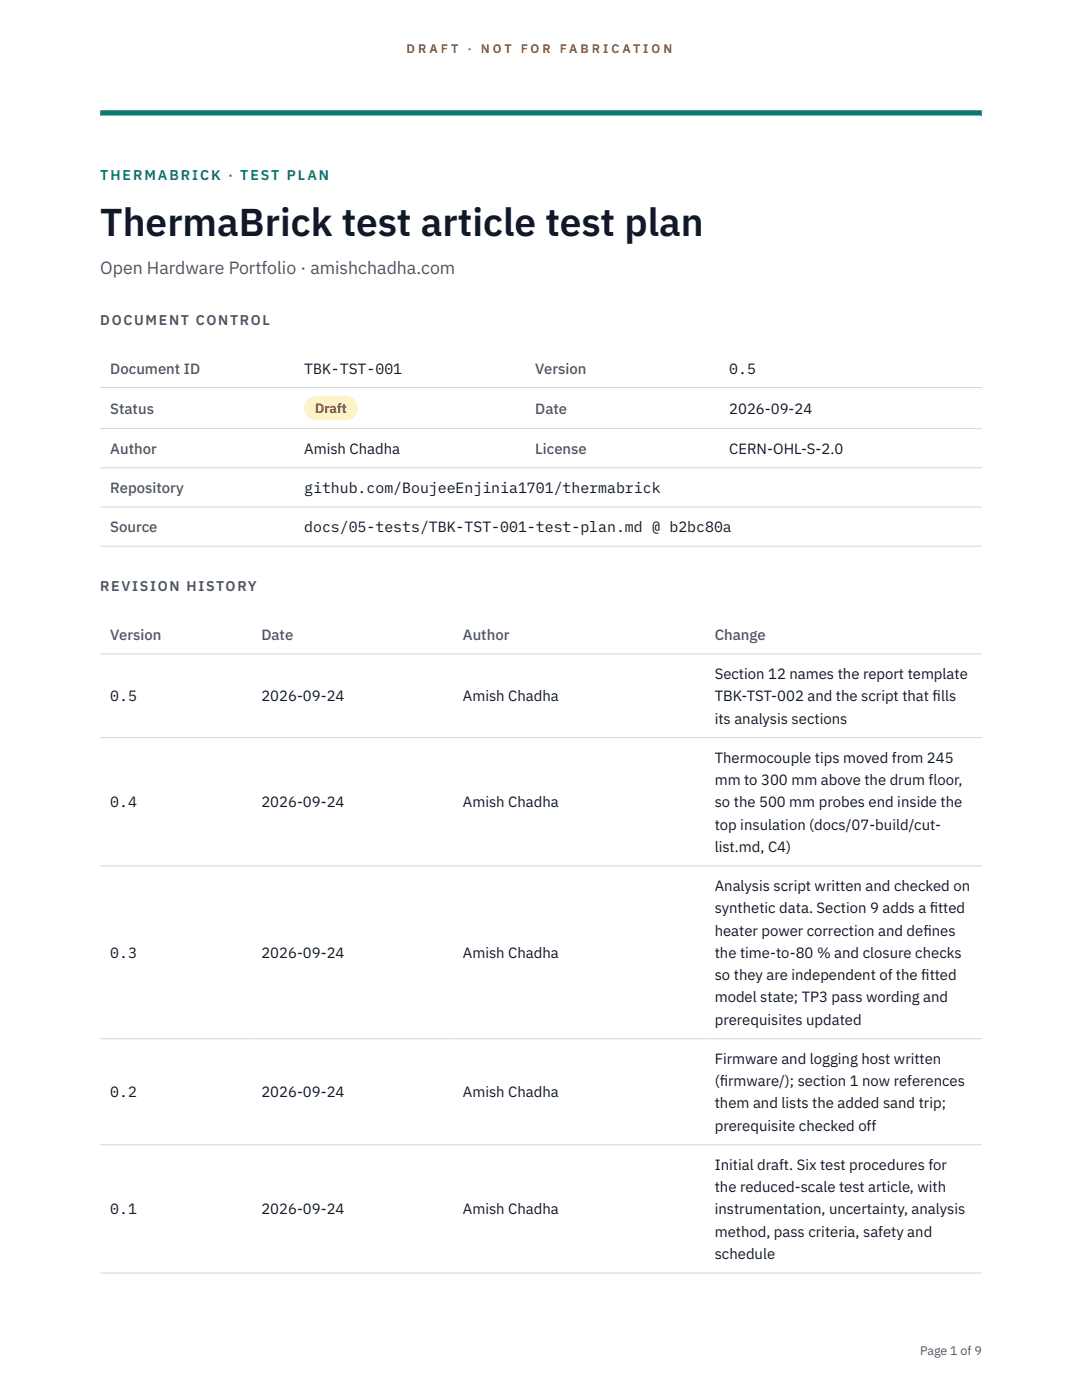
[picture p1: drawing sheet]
<svg xmlns="http://www.w3.org/2000/svg" width="216mm" height="279mm" viewBox="0 0 216 279" stroke-linecap="round" stroke-linejoin="round" font-family="sans-serif">
<defs><g id="words">
<text font-size="7.8" fill="#111827" x="20" y="47.1">ThermaBrick test article test plan</text>
<text font-size="3.5" fill="#4b5563" x="20" y="54.6">Open Hardware Portfolio · amishchadha.com</text>
<g font-size="3" fill="#4b5563">
<text x="22" y="74.5">Document ID</text>
<text x="106.8" y="74.5">Version</text>
<text x="22" y="82.6">Status</text>
<text x="106.8" y="82.6">Date</text>
<text x="22" y="90.6">Author</text>
<text x="106.8" y="90.6">License</text>
<text x="22" y="98.4">Repository</text>
<text x="22" y="106.2">Source</text>
<text x="22" y="127.7">Version</text>
<text x="52.2" y="127.7">Date</text>
<text x="92.4" y="127.7">Author</text>
<text x="142.6" y="127.7">Change</text>
</g>
<g font-size="3" fill="#111827">
<text x="60.7" y="74.5">TBK-TST-001</text>
<text x="145.5" y="74.5">0.5</text>
<text x="145.5" y="82.6">2026-09-24</text>
<text x="60.7" y="90.6">Amish Chadha</text>
<text x="145.5" y="90.6">CERN-OHL-S-2.0</text>
<text x="60.7" y="98.4">github.com/BoujeeEnjinia1701/thermabrick</text>
<text x="60.7" y="106.2">docs/05-tests/TBK-TST-001-test-plan.md @ b2bc80a</text>
<text x="142.6" y="135.5">Section 12 names the report template</text>
<text x="22" y="140">0.5</text>
<text x="52.2" y="140">2026-09-24</text>
<text x="92.4" y="140">Amish Chadha</text>
<text x="142.6" y="140">TBK-TST-002 and the script that f</text>
<text x="186.1" y="140">ills</text>
<text x="142.6" y="144.4">its analysis sections</text>
<text x="142.6" y="152.2">Thermocouple tips moved from 245</text>
<text x="22" y="161.1">0.4</text>
<text x="52.2" y="161.1">2026-09-24</text>
<text x="92.4" y="161.1">Amish Chadha</text>
<text x="142.6" y="156.7">mm to 300 mm above the drum floor,</text>
<text x="142.6" y="161.1">so the 500 mm probes end inside the</text>
<text x="142.6" y="165.6">top insulation (docs/07-build/cut-</text>
<text x="142.6" y="170">list.md, C4)</text>
<text x="142.6" y="177.8">Analysis script written and checked on</text>
<text x="142.6" y="182.3">synthetic data. Section 9 adds a f</text>
<text x="185.5" y="182.3">itted</text>
<text x="22" y="191.2">0.3</text>
<text x="52.2" y="191.2">2026-09-24</text>
<text x="92.4" y="191.2">Amish Chadha</text>
<text x="142.6" y="186.7">heater power correction and def</text>
<text x="142.6" y="191.2">the time-to-80 % and closure checks</text>
<text x="184.3" y="186.7">ines</text>
<text x="142.6" y="195.6">so they are independent of the f</text>
<text x="183.8" y="195.6">itted</text>
<text x="142.6" y="200.1">model state; TP3 pass wording and</text>
<text x="142.6" y="204.5">prerequisites updated</text>
<text x="142.6" y="212.3">Firmware and logging host written</text>
<text x="22" y="219">0.2</text>
<text x="52.2" y="219">2026-09-24</text>
<text x="92.4" y="219">Amish Chadha</text>
<text x="142.6" y="216.8">(f</text>
<text x="142.6" y="221.2">them and lists the added sand trip;</text>
<text x="143.6" y="216.8">irmware/); section 1 now references</text>
<text x="142.6" y="225.7">prerequisite checked off</text>
<text x="142.6" y="233.5">Initial draft. Six test procedures for</text>
<text x="142.6" y="237.9">the reduced-scale test article, with</text>
<text x="22" y="242.4">0.1</text>
<text x="52.2" y="242.4">2026-09-24</text>
<text x="92.4" y="242.4">Amish Chadha</text>
<text x="142.6" y="242.4">instrumentation, uncertainty, analysis</text>
<text x="142.6" y="246.8">method, pass criteria, safety and</text>
<text x="142.6" y="251.3">schedule</text>
</g>
<text font-size="2.8" fill="#0f766e" x="20" y="36">THERMABRICK · TEST PLAN</text>
<g font-size="2.8" fill="#4b5563">
<text x="20" y="64.8">DOCUMENT CONTROL</text>
<text x="20" y="118">REVISION HISTORY</text>
</g>
<text font-size="2.7" fill="#92400e" x="62.9" y="82.5">Draft</text>
<g font-size="2.5" fill="#b45309">
<text x="81.1" y="10.5">D R A F T</text>
<text x="93.3" y="10.5">·</text>
<text x="95.9" y="10.5">N O T</text>
<text x="103.9" y="10.5">F O R</text>
<text x="111.7" y="10.5">F A B R I C A T I O N</text>
</g>
<text font-size="2.5" fill="#4b5563" x="183.6" y="270.3">Page 1 of 9</text>
</g></defs>
<path d="M20 23.1h175.9zM20 22h175.9v1.1h-175.9z" fill-rule="evenodd" fill="#0f766e"/>
<path d="M20 77.3h175.9M20 85.5h175.9M20 93.4h175.9M20 101.2h175.9M20 109h175.9M20 130.5h175.9M20 147.2h175.9M20 172.8h175.9M20 207.3h175.9M20 228.5h175.9M20 254.1h175.9" fill="none" stroke="#d1d5db" stroke-width=".2"/>
<path d="M60.7 79h10.7v4.9h-10.7z" fill="#fef3c7"/>
<use href="#words"/>
</svg>
